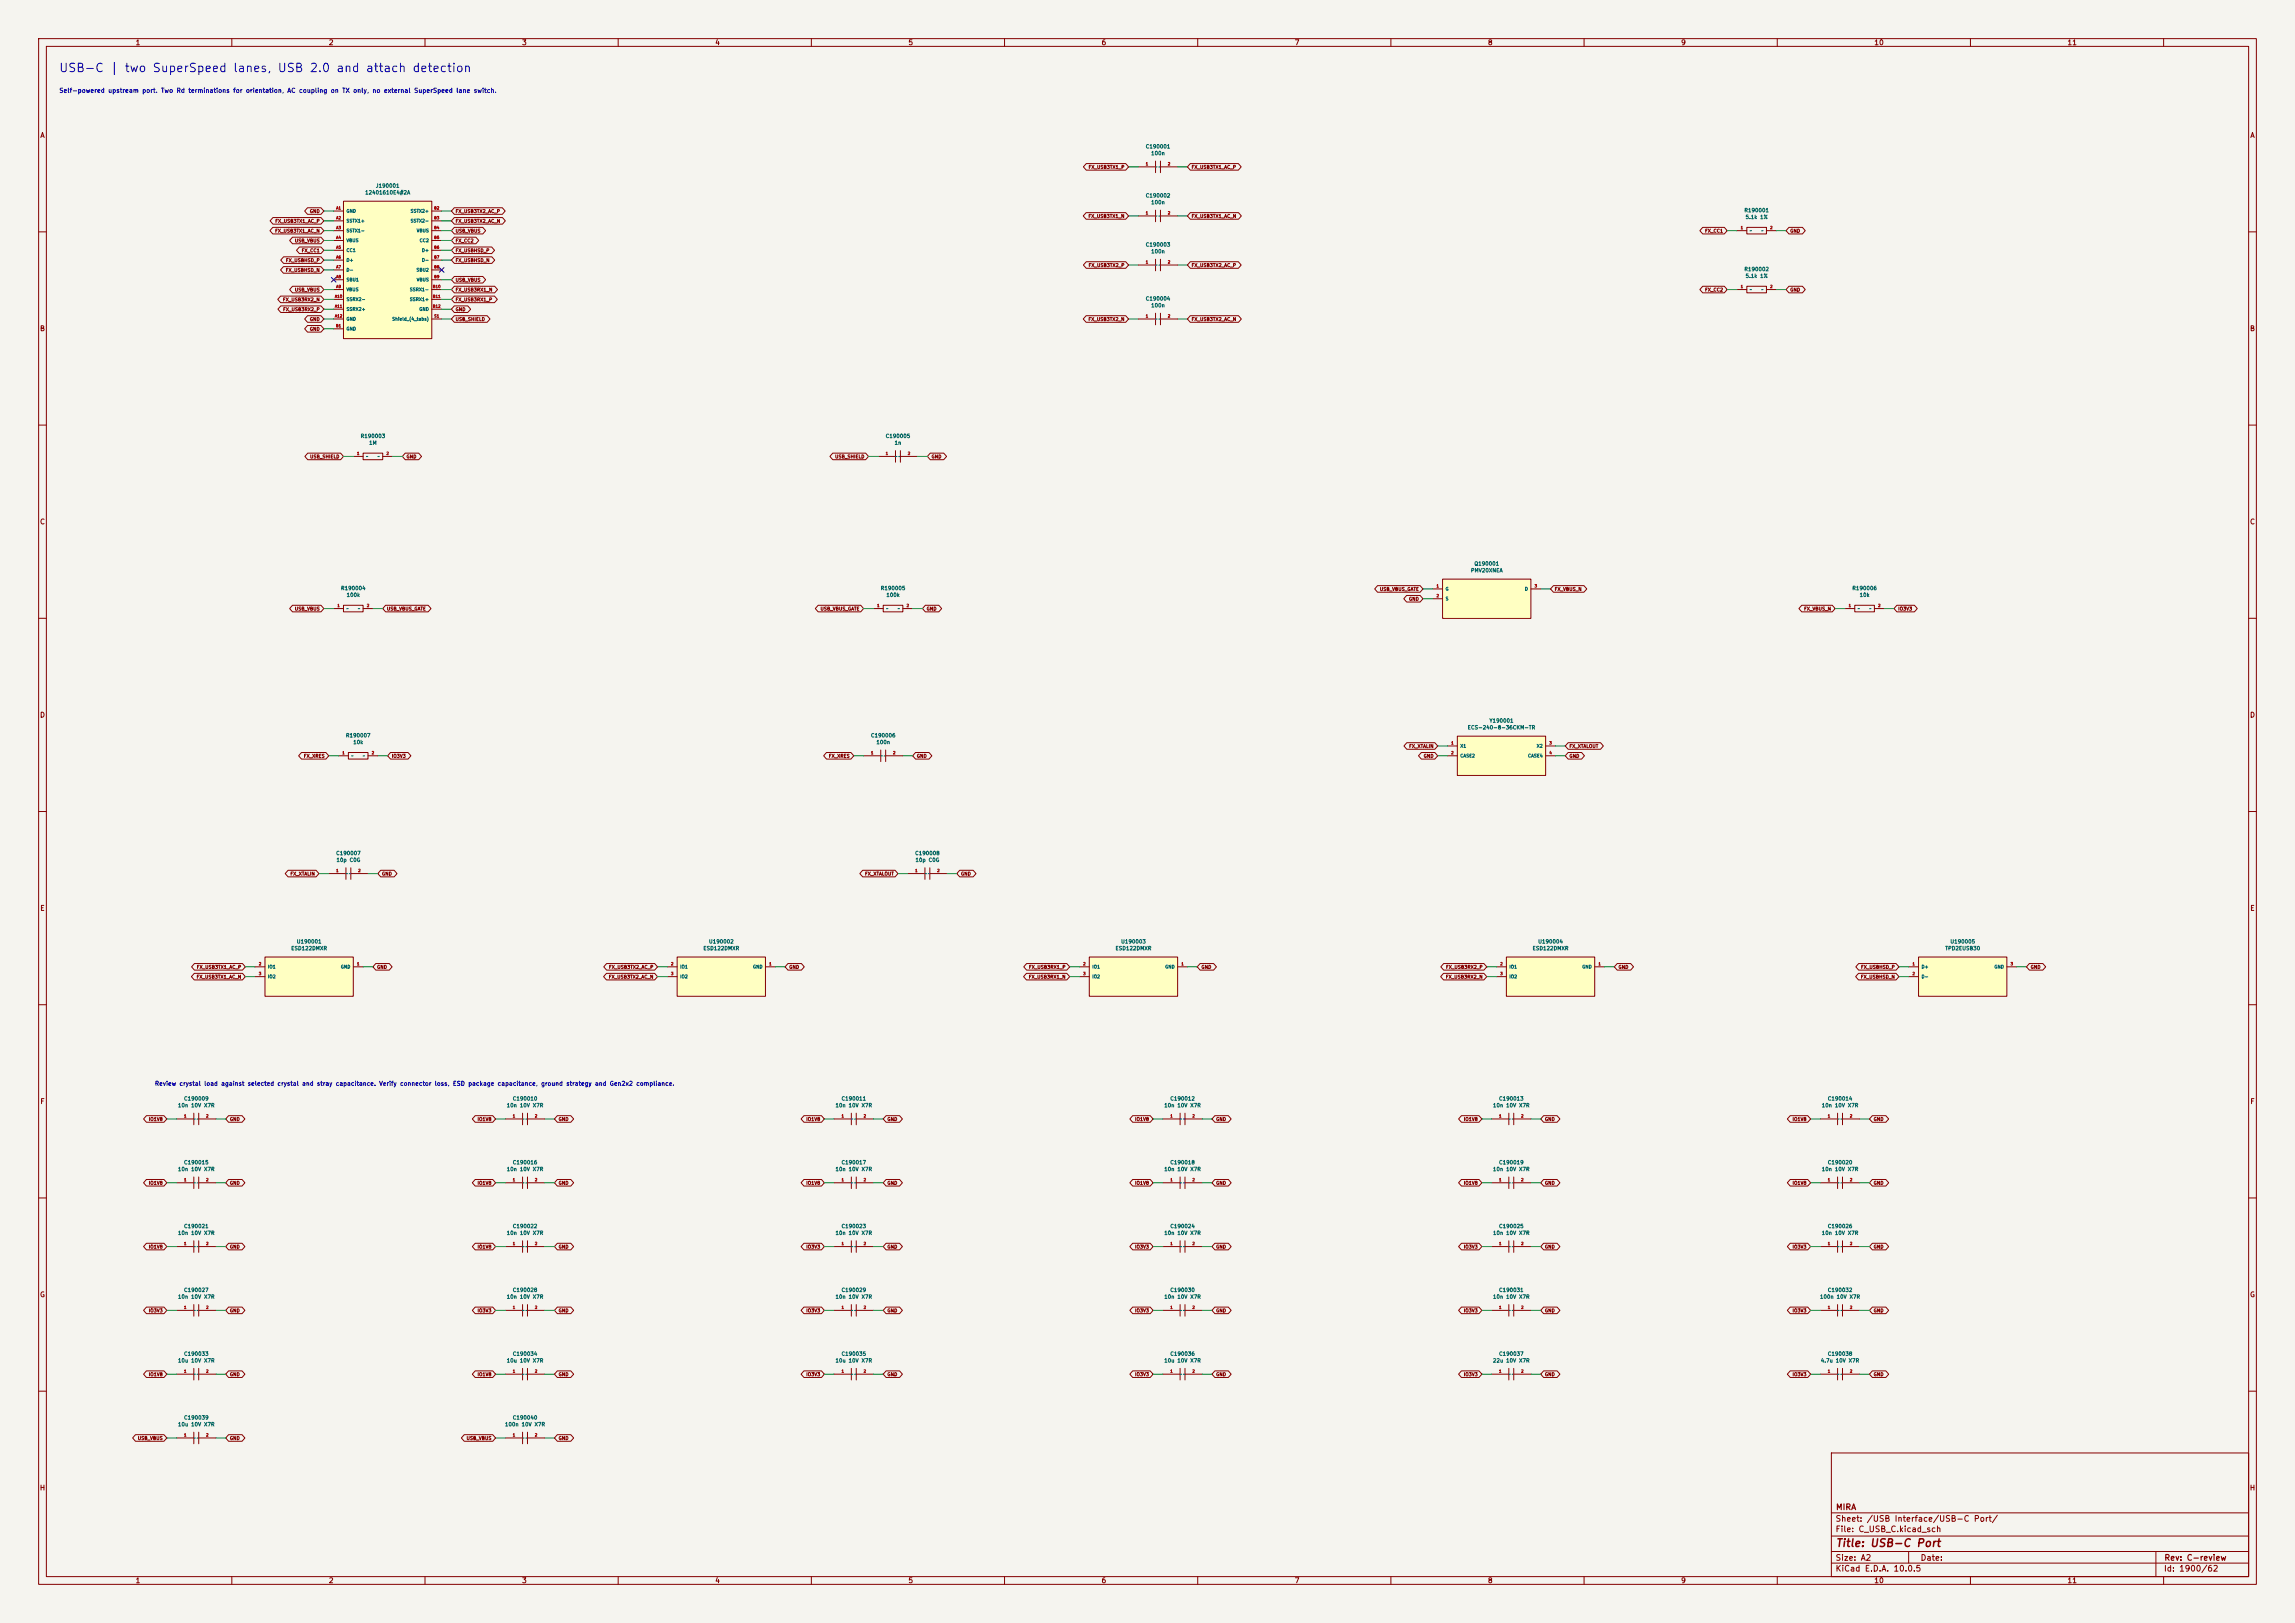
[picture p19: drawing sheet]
<svg xmlns="http://www.w3.org/2000/svg" width="594mm" height="420mm" viewBox="0 0 594 420" stroke-linecap="round" stroke-linejoin="round" font-family="sans-serif">
<defs><g id="words">
<text font-size="2.2" fill="#0000c2" x="15.1" y="19.2">USB-C | two SuperSpeed lanes, USB 2.0 and attach detection</text>
<text font-size="2" fill="#840000" x="475" y="400.8">Title: USB-C Port</text>
<g font-size="1.5" fill="#840000">
<text x="475" y="394.1">Sheet: /USB Interface/USB-C Port/</text>
<text x="475.1" y="391.1">MIRA</text>
<text x="475" y="396.8">File: C_USB_C.kicad_sch</text>
<text x="475" y="407">KiCad E.D.A. 10.0.5</text>
<text x="475" y="404.2">Size: A2</text>
<text x="497" y="404.2">Date:</text>
<text x="560" y="407">Id: 1900/62</text>
<text x="560.1" y="404.2">Rev: C-review</text>
</g>
<g font-size="1.3" fill="#840000">
<text x="35" y="12">1</text>
<text x="85" y="12">2</text>
<text x="135" y="12">3</text>
<text x="185" y="12">4</text>
<text x="235" y="12">5</text>
<text x="285" y="12">6</text>
<text x="335" y="12">7</text>
<text x="385" y="12">8</text>
<text x="435" y="12">9</text>
<text x="485" y="12">10</text>
<text x="535" y="12">11</text>
<text x="10.3" y="36">A</text>
<text x="582.3" y="36">A</text>
<text x="10.2" y="86">B</text>
<text x="582.2" y="86">B</text>
<text x="10.2" y="136">C</text>
<text x="582.2" y="136">C</text>
<text x="10.2" y="186">D</text>
<text x="582.2" y="186">D</text>
<text x="10.3" y="236">E</text>
<text x="582.3" y="236">E</text>
<text x="10.3" y="286">F</text>
<text x="582.3" y="286">F</text>
<text x="10.2" y="336">G</text>
<text x="582.2" y="336">G</text>
<text x="10.2" y="386">H</text>
<text x="582.2" y="386">H</text>
<text x="35" y="410">1</text>
<text x="85" y="410">2</text>
<text x="135" y="410">3</text>
<text x="185" y="410">4</text>
<text x="235" y="410">5</text>
<text x="285" y="410">6</text>
<text x="335" y="410">7</text>
<text x="385" y="410">8</text>
<text x="435" y="410">9</text>
<text x="485" y="410">10</text>
<text x="535" y="410">11</text>
</g>
<text font-size="1.2" fill="#0000c2" x="15.2" y="24.3">Self-powered upstream port. Two Rd terminations for orientation, AC coupling on TX only, no external SuperSpeed lane switch.</text>
<text font-size="1.1" fill="#0000c2" x="40" y="281.2">Review crystal load against selected crystal and stray capacitance. Verify connector loss, ESD package capacitance, ground strategy and Gen2x2 compliance.</text>
<g font-size="1" fill="#006464">
<text x="296.4" y="38.6">C190001</text>
<text x="297.8" y="40.4">100n</text>
<text x="94.4" y="50.5">12401610E4#2A</text>
<text x="97.2" y="48.8">J190001</text>
<text x="296.4" y="51.3">C190002</text>
<text x="297.8" y="53.1">100n</text>
<text x="451.4" y="55.1">R190001</text>
<text x="451.7" y="56.9">5.1k 1%</text>
<text x="296.4" y="64">C190003</text>
<text x="297.8" y="65.8">100n</text>
<text x="451.4" y="70.4">R190002</text>
<text x="296.4" y="78">C190004</text>
<text x="451.7" y="72.1">5.1k 1%</text>
<text x="297.8" y="79.7">100n</text>
<text x="93.2" y="113.6">R190003</text>
<text x="229.1" y="113.6">C190005</text>
<text x="95.4" y="115.3">1M</text>
<text x="231.4" y="115.3">1n</text>
<text x="380.6" y="148.3">PMV20XNEA</text>
<text x="381.5" y="146.6">Q190001</text>
<text x="88.2" y="152.9">R190004</text>
<text x="89.6" y="154.7">100k</text>
<text x="227.9" y="152.9">R190005</text>
<text x="229.3" y="154.7">100k</text>
<text x="479.3" y="152.9">R190006</text>
<text x="481.2" y="154.7">10k</text>
<text x="89.4" y="191">R190007</text>
<text x="225.3" y="191">C190006</text>
<text x="379.8" y="189">ECS-240-8-36CKM-TR</text>
<text x="385.4" y="187.2">Y190001</text>
<text x="91.3" y="192.8">10k</text>
<text x="226.7" y="192.8">100n</text>
<text x="86.9" y="221.5">C190007</text>
<text x="236.7" y="221.5">C190008</text>
<text x="87" y="223.3">10p C0G</text>
<text x="236.8" y="223.3">10p C0G</text>
<text x="76.7" y="244.4">U190001</text>
<text x="183.4" y="244.4">U190002</text>
<text x="290.1" y="244.4">U190003</text>
<text x="398" y="244.4">U190004</text>
<text x="504.7" y="244.4">U190005</text>
<text x="75.3" y="246.1">ESD122DMXR</text>
<text x="181.9" y="246.1">ESD122DMXR</text>
<text x="288.6" y="246.1">ESD122DMXR</text>
<text x="396.6" y="246.1">ESD122DMXR</text>
<text x="503.4" y="246.1">TPD2EUSB30</text>
<text x="46" y="286.8">10n 10V X7R</text>
<text x="47.5" y="285">C190009</text>
<text x="131" y="286.8">10n 10V X7R</text>
<text x="132.6" y="285">C190010</text>
<text x="216.1" y="286.8">10n 10V X7R</text>
<text x="217.7" y="285">C190011</text>
<text x="301.2" y="286.8">10n 10V X7R</text>
<text x="302.8" y="285">C190012</text>
<text x="386.3" y="286.8">10n 10V X7R</text>
<text x="387.9" y="285">C190013</text>
<text x="471.4" y="286.8">10n 10V X7R</text>
<text x="473" y="285">C190014</text>
<text x="46" y="303.3">10n 10V X7R</text>
<text x="47.5" y="301.5">C190015</text>
<text x="131" y="303.3">10n 10V X7R</text>
<text x="132.6" y="301.5">C190016</text>
<text x="216.1" y="303.3">10n 10V X7R</text>
<text x="217.7" y="301.5">C190017</text>
<text x="301.2" y="303.3">10n 10V X7R</text>
<text x="302.8" y="301.5">C190018</text>
<text x="386.3" y="303.3">10n 10V X7R</text>
<text x="387.9" y="301.5">C190019</text>
<text x="471.4" y="303.3">10n 10V X7R</text>
<text x="473" y="301.5">C190020</text>
<text x="46" y="319.8">10n 10V X7R</text>
<text x="47.5" y="318">C190021</text>
<text x="131" y="319.8">10n 10V X7R</text>
<text x="132.6" y="318">C190022</text>
<text x="216.1" y="319.8">10n 10V X7R</text>
<text x="217.7" y="318">C190023</text>
<text x="301.2" y="319.8">10n 10V X7R</text>
<text x="302.8" y="318">C190024</text>
<text x="386.3" y="319.8">10n 10V X7R</text>
<text x="387.9" y="318">C190025</text>
<text x="471.4" y="319.8">10n 10V X7R</text>
<text x="473" y="318">C190026</text>
<text x="47.5" y="334.5">C190027</text>
<text x="132.6" y="334.5">C190028</text>
<text x="217.7" y="334.5">C190029</text>
<text x="302.8" y="334.5">C190030</text>
<text x="387.9" y="334.5">C190031</text>
<text x="473" y="334.5">C190032</text>
<text x="46" y="336.3">10n 10V X7R</text>
<text x="131" y="336.3">10n 10V X7R</text>
<text x="216.1" y="336.3">10n 10V X7R</text>
<text x="301.2" y="336.3">10n 10V X7R</text>
<text x="386.3" y="336.3">10n 10V X7R</text>
<text x="471" y="336.3">100n 10V X7R</text>
<text x="46" y="352.8">10u 10V X7R</text>
<text x="47.5" y="351">C190033</text>
<text x="131" y="352.8">10u 10V X7R</text>
<text x="132.6" y="351">C190034</text>
<text x="216.1" y="352.8">10u 10V X7R</text>
<text x="217.7" y="351">C190035</text>
<text x="301.2" y="352.8">10u 10V X7R</text>
<text x="302.8" y="351">C190036</text>
<text x="386.3" y="352.8">22u 10V X7R</text>
<text x="387.9" y="351">C190037</text>
<text x="471.2" y="352.8">4.7u 10V X7R</text>
<text x="473" y="351">C190038</text>
<text x="46" y="369.3">10u 10V X7R</text>
<text x="47.5" y="367.6">C190039</text>
<text x="130.6" y="369.3">100n 10V X7R</text>
<text x="132.6" y="367.6">C190040</text>
</g>
<g font-size=".9" fill="#840000">
<text x="281.6" y="43.9">FX_USB3TX1_P</text>
<text x="308.3" y="43.9">FX_USB3TX1_AC_P</text>
<text x="71.1" y="57.9">FX_USB3TX1_AC_P</text>
<text x="80.1" y="55.3">GND</text>
<text x="117.8" y="55.3">FX_USB3TX2_AC_P</text>
<text x="117.8" y="57.9">FX_USB3TX2_AC_N</text>
<text x="281.6" y="56.6">FX_USB3TX1_N</text>
<text x="308.3" y="56.6">FX_USB3TX1_AC_N</text>
<text x="71.1" y="60.4">FX_USB3TX1_AC_N</text>
<text x="76.2" y="62.9">USB_VBUS</text>
<text x="78" y="65.5">FX_CC1</text>
<text x="117.8" y="65.5">FX_USBHSD_P</text>
<text x="117.8" y="62.9">FX_CC2</text>
<text x="117.8" y="60.4">USB_VBUS</text>
<text x="441.2" y="60.4">FX_CC1</text>
<text x="463.3" y="60.4">GND</text>
<text x="73.9" y="70.6">FX_USBHSD_N</text>
<text x="73.9" y="68">FX_USBHSD_P</text>
<text x="117.8" y="68">FX_USBHSD_N</text>
<text x="281.6" y="69.3">FX_USB3TX2_P</text>
<text x="308.3" y="69.3">FX_USB3TX2_AC_P</text>
<text x="76.2" y="75.6">USB_VBUS</text>
<text x="117.8" y="75.6">FX_USB3RX1_N</text>
<text x="117.8" y="73.1">USB_VBUS</text>
<text x="441.2" y="75.6">FX_CC2</text>
<text x="463.3" y="75.6">GND</text>
<text x="73.1" y="78.2">FX_USB3RX2_N</text>
<text x="73.2" y="80.7">FX_USB3RX2_P</text>
<text x="80.1" y="83.3">GND</text>
<text x="117.8" y="78.2">FX_USB3RX1_P</text>
<text x="117.8" y="80.7">GND</text>
<text x="117.8" y="83.3">USB_SHIELD</text>
<text x="281.6" y="83.3">FX_USB3TX2_N</text>
<text x="308.3" y="83.3">FX_USB3TX2_AC_N</text>
<text x="80.1" y="85.8">GND</text>
<text x="80.1" y="118.8">USB_SHIELD</text>
<text x="105.1" y="118.8">GND</text>
<text x="216" y="118.8">USB_SHIELD</text>
<text x="241" y="118.8">GND</text>
<text x="357" y="153.1">USB_VBUS_GATE</text>
<text x="364.6" y="155.6">GND</text>
<text x="402.3" y="153.1">FX_VBUS_N</text>
<text x="76.2" y="158.2">USB_VBUS</text>
<text x="100" y="158.2">USB_VBUS_GATE</text>
<text x="212.3" y="158.2">USB_VBUS_GATE</text>
<text x="239.7" y="158.2">GND</text>
<text x="466.8" y="158.2">FX_VBUS_N</text>
<text x="491.2" y="158.2">IO3V3</text>
<text x="78.5" y="196.3">FX_XRES</text>
<text x="101.3" y="196.3">IO3V3</text>
<text x="214.4" y="196.3">FX_XRES</text>
<text x="237.2" y="196.3">GND</text>
<text x="364.6" y="193.7">FX_XTALIN</text>
<text x="368.4" y="196.3">GND</text>
<text x="406.1" y="196.3">GND</text>
<text x="406.1" y="193.7">FX_XTALOUT</text>
<text x="75.1" y="226.8">FX_XTALIN</text>
<text x="98.8" y="226.8">GND</text>
<text x="223.8" y="226.8">FX_XTALOUT</text>
<text x="248.6" y="226.8">GND</text>
<text x="50.8" y="250.9">FX_USB3TX1_AC_P</text>
<text x="97.5" y="250.9">GND</text>
<text x="157.5" y="250.9">FX_USB3TX2_AC_P</text>
<text x="204.2" y="250.9">GND</text>
<text x="266.2" y="250.9">FX_USB3RX1_P</text>
<text x="310.9" y="250.9">GND</text>
<text x="374.2" y="250.9">FX_USB3RX2_P</text>
<text x="418.8" y="250.9">GND</text>
<text x="481.6" y="250.9">FX_USBHSD_P</text>
<text x="525.5" y="250.9">GND</text>
<text x="50.8" y="253.4">FX_USB3TX1_AC_N</text>
<text x="157.5" y="253.4">FX_USB3TX2_AC_N</text>
<text x="266.2" y="253.4">FX_USB3RX1_N</text>
<text x="374.1" y="253.4">FX_USB3RX2_N</text>
<text x="481.5" y="253.4">FX_USBHSD_N</text>
<text x="38.4" y="290.3">IO1V8</text>
<text x="59.4" y="290.3">GND</text>
<text x="123.5" y="290.3">IO1V8</text>
<text x="144.5" y="290.3">GND</text>
<text x="208.6" y="290.3">IO1V8</text>
<text x="229.6" y="290.3">GND</text>
<text x="293.7" y="290.3">IO1V8</text>
<text x="314.7" y="290.3">GND</text>
<text x="378.8" y="290.3">IO1V8</text>
<text x="399.8" y="290.3">GND</text>
<text x="463.8" y="290.3">IO1V8</text>
<text x="484.8" y="290.3">GND</text>
<text x="38.4" y="306.8">IO1V8</text>
<text x="59.4" y="306.8">GND</text>
<text x="123.5" y="306.8">IO1V8</text>
<text x="144.5" y="306.8">GND</text>
<text x="208.6" y="306.8">IO1V8</text>
<text x="229.6" y="306.8">GND</text>
<text x="293.7" y="306.8">IO1V8</text>
<text x="314.7" y="306.8">GND</text>
<text x="378.8" y="306.8">IO1V8</text>
<text x="399.8" y="306.8">GND</text>
<text x="463.8" y="306.8">IO1V8</text>
<text x="484.8" y="306.8">GND</text>
<text x="38.4" y="323.3">IO1V8</text>
<text x="59.4" y="323.3">GND</text>
<text x="123.5" y="323.3">IO1V8</text>
<text x="144.5" y="323.3">GND</text>
<text x="208.6" y="323.3">IO3V3</text>
<text x="229.6" y="323.3">GND</text>
<text x="293.7" y="323.3">IO3V3</text>
<text x="314.7" y="323.3">GND</text>
<text x="378.8" y="323.3">IO3V3</text>
<text x="399.8" y="323.3">GND</text>
<text x="463.8" y="323.3">IO3V3</text>
<text x="484.8" y="323.3">GND</text>
<text x="38.4" y="339.8">IO3V3</text>
<text x="59.4" y="339.8">GND</text>
<text x="123.5" y="339.8">IO3V3</text>
<text x="144.5" y="339.8">GND</text>
<text x="208.6" y="339.8">IO3V3</text>
<text x="229.6" y="339.8">GND</text>
<text x="293.7" y="339.8">IO3V3</text>
<text x="314.7" y="339.8">GND</text>
<text x="378.8" y="339.8">IO3V3</text>
<text x="399.8" y="339.8">GND</text>
<text x="463.8" y="339.8">IO3V3</text>
<text x="484.8" y="339.8">GND</text>
<text x="38.4" y="356.3">IO1V8</text>
<text x="59.4" y="356.3">GND</text>
<text x="123.5" y="356.3">IO1V8</text>
<text x="144.5" y="356.3">GND</text>
<text x="208.6" y="356.3">IO3V3</text>
<text x="229.6" y="356.3">GND</text>
<text x="293.7" y="356.3">IO3V3</text>
<text x="314.7" y="356.3">GND</text>
<text x="378.8" y="356.3">IO3V3</text>
<text x="399.8" y="356.3">GND</text>
<text x="463.8" y="356.3">IO3V3</text>
<text x="484.8" y="356.3">GND</text>
<text x="35.6" y="372.8">USB_VBUS</text>
<text x="59.4" y="372.8">GND</text>
<text x="120.7" y="372.8">USB_VBUS</text>
<text x="144.5" y="372.8">GND</text>
</g>
<g font-size=".8" fill="#006464">
<text x="298.9" y="43.8">~~</text>
<text x="89.6" y="55.2">GND</text>
<text x="89.6" y="57.8">SSTX1+</text>
<text x="106.2" y="55.2">SSTX2+</text>
<text x="106.2" y="57.8">SSTX2-</text>
<text x="298.9" y="56.5">~~</text>
<text x="89.6" y="60.3">SSTX1-</text>
<text x="89.6" y="62.8">VBUS</text>
<text x="89.6" y="65.4">CC1</text>
<text x="107.8" y="60.3">VBUS</text>
<text x="108.5" y="62.8">CC2</text>
<text x="109.1" y="65.4">D+</text>
<text x="452.8" y="60.3">~</text>
<text x="455.8" y="60.3">~</text>
<text x="89.6" y="67.9">D+</text>
<text x="89.6" y="70.5">D-</text>
<text x="107.7" y="70.5">SBU2</text>
<text x="109.1" y="67.9">D-</text>
<text x="298.9" y="69.2">~~</text>
<text x="89.6" y="73">SBU1</text>
<text x="89.6" y="75.5">VBUS</text>
<text x="106" y="75.5">SSRX1-</text>
<text x="107.8" y="73">VBUS</text>
<text x="452.8" y="75.5">~</text>
<text x="455.8" y="75.5">~</text>
<text x="89.6" y="78.1">SSRX2-</text>
<text x="89.6" y="80.6">SSRX2+</text>
<text x="89.6" y="83.2">GND</text>
<text x="101.4" y="83.2">Shield_(4_tabs)</text>
<text x="106" y="78.1">SSRX1+</text>
<text x="108.4" y="80.6">GND</text>
<text x="298.9" y="83.2">~~</text>
<text x="89.6" y="85.7">GND</text>
<text x="94.6" y="118.7">~</text>
<text x="97.6" y="118.7">~</text>
<text x="231.6" y="118.7">~~</text>
<text x="374" y="153">G</text>
<text x="374" y="155.6">S</text>
<text x="394.6" y="153">D</text>
<text x="89.6" y="158.1">~</text>
<text x="92.6" y="158.1">~</text>
<text x="229.3" y="158.1">~</text>
<text x="232.3" y="158.1">~</text>
<text x="480.7" y="158.1">~</text>
<text x="483.7" y="158.1">~</text>
<text x="90.8" y="196.2">~</text>
<text x="93.8" y="196.2">~</text>
<text x="227.8" y="196.2">~~</text>
<text x="377.9" y="193.7">X1</text>
<text x="377.9" y="196.2">CASE2</text>
<text x="395.4" y="196.2">CASE4</text>
<text x="397.7" y="193.7">X2</text>
<text x="89.4" y="226.7">~~</text>
<text x="239.2" y="226.7">~~</text>
<text x="69.2" y="250.8">IO1</text>
<text x="88.1" y="250.8">GND</text>
<text x="175.9" y="250.8">IO1</text>
<text x="194.8" y="250.8">GND</text>
<text x="282.6" y="250.8">IO1</text>
<text x="301.5" y="250.8">GND</text>
<text x="390.6" y="250.8">IO1</text>
<text x="409.4" y="250.8">GND</text>
<text x="497.2" y="250.8">D+</text>
<text x="516.1" y="250.8">GND</text>
<text x="69.2" y="253.3">IO2</text>
<text x="175.9" y="253.3">IO2</text>
<text x="282.6" y="253.3">IO2</text>
<text x="390.6" y="253.3">IO2</text>
<text x="497.2" y="253.3">D-</text>
<text x="50" y="290.2">~~</text>
<text x="135.1" y="290.2">~~</text>
<text x="220.2" y="290.2">~~</text>
<text x="305.3" y="290.2">~~</text>
<text x="390.4" y="290.2">~~</text>
<text x="475.5" y="290.2">~~</text>
<text x="50" y="306.7">~~</text>
<text x="135.1" y="306.7">~~</text>
<text x="220.2" y="306.7">~~</text>
<text x="305.3" y="306.7">~~</text>
<text x="390.4" y="306.7">~~</text>
<text x="475.5" y="306.7">~~</text>
<text x="50" y="323.2">~~</text>
<text x="135.1" y="323.2">~~</text>
<text x="220.2" y="323.2">~~</text>
<text x="305.3" y="323.2">~~</text>
<text x="390.4" y="323.2">~~</text>
<text x="475.5" y="323.2">~~</text>
<text x="50" y="339.7">~~</text>
<text x="135.1" y="339.7">~~</text>
<text x="220.2" y="339.7">~~</text>
<text x="305.3" y="339.7">~~</text>
<text x="390.4" y="339.7">~~</text>
<text x="475.5" y="339.7">~~</text>
<text x="50" y="356.2">~~</text>
<text x="135.1" y="356.2">~~</text>
<text x="220.2" y="356.2">~~</text>
<text x="305.3" y="356.2">~~</text>
<text x="390.4" y="356.2">~~</text>
<text x="475.5" y="356.2">~~</text>
<text x="50" y="372.7">~~</text>
<text x="135.1" y="372.7">~~</text>
</g>
<g font-size=".7" fill="#a90000">
<text x="296.5" y="42.9">1</text>
<text x="302.2" y="42.9">2</text>
<text x="86.9" y="54.4">A1</text>
<text x="86.9" y="56.9">A2</text>
<text x="86.9" y="59.5">A3</text>
<text x="112.3" y="54.4">B2</text>
<text x="112.3" y="56.9">B3</text>
<text x="112.3" y="59.5">B4</text>
<text x="296.5" y="55.6">1</text>
<text x="302.2" y="55.6">2</text>
<text x="450.4" y="59.5">1</text>
<text x="458.1" y="59.5">2</text>
<text x="86.9" y="62">A4</text>
<text x="86.9" y="64.5">A5</text>
<text x="112.3" y="62">B5</text>
<text x="112.3" y="64.5">B6</text>
<text x="86.9" y="67.1">A6</text>
<text x="86.9" y="69.6">A7</text>
<text x="112.3" y="67.1">B7</text>
<text x="112.3" y="69.6">B8</text>
<text x="296.5" y="68.3">1</text>
<text x="302.2" y="68.3">2</text>
<text x="86.6" y="77.2">A10</text>
<text x="86.9" y="72.2">A8</text>
<text x="86.9" y="74.7">A9</text>
<text x="111.9" y="74.7">B10</text>
<text x="111.9" y="77.2">B11</text>
<text x="112.3" y="72.2">B9</text>
<text x="450.4" y="74.7">1</text>
<text x="458.1" y="74.7">2</text>
<text x="86.6" y="79.8">A11</text>
<text x="86.6" y="82.3">A12</text>
<text x="111.9" y="79.8">B12</text>
<text x="112.3" y="82.3">S1</text>
<text x="296.5" y="82.3">1</text>
<text x="302.2" y="82.3">2</text>
<text x="86.9" y="84.9">B1</text>
<text x="92.3" y="117.9">1</text>
<text x="99.9" y="117.9">2</text>
<text x="229.1" y="117.9">1</text>
<text x="234.9" y="117.9">2</text>
<text x="371.7" y="152.2">1</text>
<text x="371.7" y="154.7">2</text>
<text x="397.1" y="152.2">3</text>
<text x="87.2" y="157.2">1</text>
<text x="94.8" y="157.2">2</text>
<text x="226.9" y="157.2">1</text>
<text x="234.5" y="157.2">2</text>
<text x="478.4" y="157.2">1</text>
<text x="486" y="157.2">2</text>
<text x="88.5" y="195.3">1</text>
<text x="96.1" y="195.3">2</text>
<text x="225.3" y="195.3">1</text>
<text x="231.1" y="195.3">2</text>
<text x="375.5" y="192.8">1</text>
<text x="375.5" y="195.3">2</text>
<text x="400.9" y="192.8">3</text>
<text x="400.9" y="195.3">4</text>
<text x="86.9" y="225.8">1</text>
<text x="92.6" y="225.8">2</text>
<text x="236.8" y="225.8">1</text>
<text x="242.5" y="225.8">2</text>
<text x="66.9" y="250">2</text>
<text x="92.3" y="250">1</text>
<text x="173.6" y="250">2</text>
<text x="199" y="250">1</text>
<text x="280.3" y="250">2</text>
<text x="305.7" y="250">1</text>
<text x="388.2" y="250">2</text>
<text x="413.6" y="250">1</text>
<text x="494.9" y="250">1</text>
<text x="520.3" y="250">3</text>
<text x="66.9" y="252.5">3</text>
<text x="173.6" y="252.5">3</text>
<text x="280.3" y="252.5">3</text>
<text x="388.2" y="252.5">3</text>
<text x="494.9" y="252.5">2</text>
<text x="47.5" y="289.3">1</text>
<text x="53.3" y="289.3">2</text>
<text x="132.6" y="289.3">1</text>
<text x="138.3" y="289.3">2</text>
<text x="217.7" y="289.3">1</text>
<text x="223.4" y="289.3">2</text>
<text x="302.8" y="289.3">1</text>
<text x="308.5" y="289.3">2</text>
<text x="387.9" y="289.3">1</text>
<text x="393.6" y="289.3">2</text>
<text x="473" y="289.3">1</text>
<text x="478.7" y="289.3">2</text>
<text x="47.5" y="305.8">1</text>
<text x="53.3" y="305.8">2</text>
<text x="132.6" y="305.8">1</text>
<text x="138.3" y="305.8">2</text>
<text x="217.7" y="305.8">1</text>
<text x="223.4" y="305.8">2</text>
<text x="302.8" y="305.8">1</text>
<text x="308.5" y="305.8">2</text>
<text x="387.9" y="305.8">1</text>
<text x="393.6" y="305.8">2</text>
<text x="473" y="305.8">1</text>
<text x="478.7" y="305.8">2</text>
<text x="47.5" y="322.3">1</text>
<text x="53.3" y="322.3">2</text>
<text x="132.6" y="322.3">1</text>
<text x="138.3" y="322.3">2</text>
<text x="217.7" y="322.3">1</text>
<text x="223.4" y="322.3">2</text>
<text x="302.8" y="322.3">1</text>
<text x="308.5" y="322.3">2</text>
<text x="387.9" y="322.3">1</text>
<text x="393.6" y="322.3">2</text>
<text x="473" y="322.3">1</text>
<text x="478.7" y="322.3">2</text>
<text x="47.5" y="338.9">1</text>
<text x="53.3" y="338.9">2</text>
<text x="132.6" y="338.9">1</text>
<text x="138.3" y="338.9">2</text>
<text x="217.7" y="338.9">1</text>
<text x="223.4" y="338.9">2</text>
<text x="302.8" y="338.9">1</text>
<text x="308.5" y="338.9">2</text>
<text x="387.9" y="338.9">1</text>
<text x="393.6" y="338.9">2</text>
<text x="473" y="338.9">1</text>
<text x="478.7" y="338.9">2</text>
<text x="47.5" y="355.4">1</text>
<text x="53.3" y="355.4">2</text>
<text x="132.6" y="355.4">1</text>
<text x="138.3" y="355.4">2</text>
<text x="217.7" y="355.4">1</text>
<text x="223.4" y="355.4">2</text>
<text x="302.8" y="355.4">1</text>
<text x="308.5" y="355.4">2</text>
<text x="387.9" y="355.4">1</text>
<text x="393.6" y="355.4">2</text>
<text x="473" y="355.4">1</text>
<text x="478.7" y="355.4">2</text>
<text x="47.5" y="371.9">1</text>
<text x="53.3" y="371.9">2</text>
<text x="132.6" y="371.9">1</text>
<text x="138.3" y="371.9">2</text>
</g>
</g></defs>
<path d="M0 0h594v420h-594z" fill="#f5f4ef" stroke="#f5f4ef" stroke-width=".26"/>
<g fill="none" stroke="#840000" stroke-width=".26">
<path d="M10 10h574v400h-574zM12 12h570v396h-570zM60 10v2M110 10v2M160 10v2M210 10v2M260 10v2M310 10v2M360 10v2M410 10v2M460 10v2M510 10v2"/>
<path d="M560 10v2M10 60h2M582 60h2M10 110h2M227.3 118.1h4.5M231.8 116.6v3M233 116.6v3M233 118.1h4.5M582 110h2M10 160h2M582 160h2M87.6 195.6h2.6"/>
<path d="M90.2 194.7h5v1.7h-5zM95.2 195.6h2.6M223.5 195.6h4.5M228 194.1v3M229.2 195.6h4.5M229.2 194.1v3M10 210h2M582 210h2M10 260h2M582 260h2M10 310h2M582 310h2"/>
<path d="M301 322.6h4.4M305.4 321.1v3M306.7 321.1v3M306.7 322.6h4.4M215.9 355.6h4.4M220.3 354.1v3M221.6 354.1v3M221.6 355.6h4.5M10 360h2M130.8 372.1h4.5M135.3 370.6v3M136.5 370.6v3"/>
<path d="M136.5 372.1h4.5M474 376h108v32h-108zM582 360h2M474 397.5h108M474 391.5h108M60 408v2M110 408v2M160 408v2M210 408v2M260 408v2M310 408v2M360 408v2"/>
<path d="M410 408v2M460 408v2M474 404.5h108M474 401.5h108M494 401.5v3M510 408v2M558 401.5v6.5M560 408v2"/>
</g>
<path d="M496.6 247.7h22.8v10.1h-22.8z" fill="#ffffc2"/>
<g fill="none" stroke="#840000" stroke-width=".26">
<path d="M294.6 82.6h4.5M299.1 81.1v3M300.4 81.1v3M300.4 82.6h4.4M91.4 118.1h2.6M94 117.3h5.1v1.7h-5.1zM99.1 118.1h2.5M86.4 157.5h2.5M88.9 156.6h5.1v1.7h-5.1zM94 157.5h2.5M226.1 157.5h2.5M228.6 156.6h5.1v1.7h-5.1z"/>
<path d="M233.7 157.5h2.5M234.9 226.1h4.5M239.4 224.6v3M240.7 224.6v3M240.7 226.1h4.4M494 250.2h2.6M494 252.7h2.6M496.6 247.7h22.8v10.1h-22.8zM519.4 250.2h2.6M215.9 289.6h4.4M220.3 288.1v3M221.6 288.1v3"/>
<path d="M221.6 289.6h4.5M301 289.6h4.4M305.4 288.1v3M306.7 289.6h4.4M306.7 288.1v3M471.2 289.6h4.4M475.6 288.1v3M476.9 289.6h4.4M476.9 288.1v3M215.9 306.1h4.4M220.3 304.6v3M221.6 304.6v3"/>
<path d="M221.6 306.1h4.5M301 306.1h4.4M305.4 304.6v3M306.7 304.6v3M306.7 306.1h4.4M215.9 322.6h4.4M215.9 339.1h4.4M220.3 321.1v3M220.3 337.6v3M221.6 321.1v3M221.6 337.6v3M221.6 322.6h4.5"/>
<path d="M221.6 339.1h4.5M130.8 355.6h4.5M135.3 354.1v3M136.5 354.1v3M136.5 355.6h4.5M471.2 355.6h4.4M475.6 354.1v3M476.9 355.6h4.4M476.9 354.1v3"/>
</g>
<path d="M377.2 190.5h22.8v10.2h-22.8z" fill="#ffffc2"/>
<g fill="none" stroke="#840000" stroke-width=".26">
<path d="M374.6 193h2.6M374.6 195.6h2.6M377.2 190.5h22.8v10.2h-22.8zM400 193h2.6M400 195.6h2.6M45.7 306.1h4.5M50.2 304.6v3M51.4 304.6v3M51.4 306.1h4.5M45.7 322.6h4.5M45.7 339.1h4.5M50.2 321.1v3"/>
<path d="M50.2 337.6v3M51.4 321.1v3M51.4 337.6v3M51.4 322.6h4.5M51.4 339.1h4.5"/>
</g>
<path d="M281.9 247.7h22.9v10.1h-22.9z" fill="#ffffc2"/>
<path d="M279.4 250.2h2.5M279.4 252.7h2.5M281.9 247.7h22.9v10.1h-22.9zM304.8 250.2h2.5" fill="none" stroke="#840000" stroke-width=".26"/>
<path d="M68.6 247.7h22.8v10.1h-22.8z" fill="#ffffc2"/>
<g fill="none" stroke="#840000" stroke-width=".26">
<path d="M85.1 226.1h4.4M89.5 224.6v3M90.8 224.6v3M90.8 226.1h4.4M66 250.2h2.6M66 252.7h2.6M68.6 247.7h22.8v10.1h-22.8zM91.4 250.2h2.6M45.7 289.6h4.5M50.2 288.1v3M51.4 288.1v3M51.4 289.6h4.5"/>
<path d="M130.8 289.6h4.5M135.3 288.1v3M136.5 288.1v3M136.5 289.6h4.5M130.8 306.1h4.5M135.3 304.6v3M136.5 304.6v3M136.5 306.1h4.5M130.8 339.1h4.5M130.8 322.6h4.5M135.3 321.1v3M135.3 337.6v3"/>
<path d="M136.5 339.1h4.5M136.5 321.1v3M136.5 337.6v3M136.5 322.6h4.5M301 339.1h4.4M305.4 337.6v3M306.7 337.6v3M306.7 339.1h4.4M386.1 339.1h4.4M390.5 337.6v3M391.8 337.6v3M391.8 339.1h4.4"/>
<path d="M45.7 355.6h4.5M50.2 354.1v3M51.4 355.6h4.5M51.4 354.1v3M301 355.6h4.4M305.4 354.1v3M306.7 354.1v3M306.7 355.6h4.4M45.7 372.1h4.5M50.2 370.6v3M51.4 370.6v3M51.4 372.1h4.5"/>
</g>
<path d="M389.9 247.7h22.8v10.1h-22.8z" fill="#ffffc2"/>
<path d="M387.3 250.2h2.6M387.3 252.7h2.6M389.9 247.7h22.8v10.1h-22.8zM412.7 250.2h2.6" fill="none" stroke="#840000" stroke-width=".26"/>
<path d="M175.3 247.7h22.8v10.1h-22.8z" fill="#ffffc2"/>
<g fill="none" stroke="#840000" stroke-width=".26">
<path d="M294.6 55.9h4.5M294.6 43.2h4.5M299.1 41.7v3M299.1 54.4v3M300.4 41.7v3M300.4 54.4v3M300.4 55.9h4.4M300.4 43.2h4.4M449.6 59.7h2.5M452.1 58.8h5.1v1.7h-5.1zM457.2 59.7h2.5M294.6 68.6h4.5"/>
<path d="M299.1 67.1v3M300.4 67.1v3M300.4 68.6h4.4M477.5 157.5h2.6M480.1 156.6h5v1.7h-5zM485.1 157.5h2.6M172.7 250.2h2.6M172.7 252.7h2.6M175.3 247.7h22.8v10.1h-22.8zM198.1 250.2h2.6M386.1 289.6h4.4M390.5 288.1v3"/>
<path d="M391.8 288.1v3M391.8 289.6h4.4M386.1 306.1h4.4M390.5 304.6v3M391.8 304.6v3M391.8 306.1h4.4M471.2 339.1h4.4M471.2 322.6h4.4M475.6 321.1v3M475.6 337.6v3M476.9 321.1v3M476.9 337.6v3"/>
<path d="M476.9 339.1h4.4M476.9 322.6h4.4"/>
</g>
<path d="M88.9 52.1h22.9v35.5h-22.9z" fill="#ffffc2"/>
<g fill="none" stroke="#840000" stroke-width=".26">
<path d="M86.4 54.6h2.5M86.4 57.2h2.5M86.4 59.7h2.5M88.9 52.1h22.9v35.5h-22.9zM111.8 54.6h2.5M111.8 57.2h2.5M111.8 59.7h2.5M86.4 62.2h2.5M86.4 64.8h2.5M86.4 67.3h2.5M86.4 69.9h2.5M86.4 72.4h2.5"/>
<path d="M86.4 74.9h2.5M86.4 77.5h2.5M111.8 62.2h2.5M111.8 64.8h2.5M111.8 67.3h2.5M111.8 69.9h2.5M111.8 72.4h2.5M111.8 74.9h2.5M111.8 77.5h2.5M449.6 74.9h2.5M452.1 74.1h5.1v1.7h-5.1zM457.2 74.9h2.5"/>
<path d="M86.4 80h2.5M86.4 82.6h2.5M86.4 85.1h2.5M111.8 80h2.5M111.8 82.6h2.5M471.2 306.1h4.4M475.6 304.6v3M476.9 304.6v3M476.9 306.1h4.4M386.1 355.6h4.4M390.5 354.1v3M391.8 354.1v3"/>
<path d="M391.8 355.6h4.4"/>
</g>
<path d="M373.4 149.9h22.8v10.1h-22.8z" fill="#ffffc2"/>
<g fill="none" stroke="#840000" stroke-width=".26">
<path d="M70.6 58.8h12.5l.7 .9-.7 .8h-12.5l-.7-.8zM70.6 56.3h12.5l.7 .9-.7 .8h-12.5l-.7-.8zM79.6 53.8h3.5l.7 .8-.7 .9h-3.5l-.8-.9zM117.6 58.8h7.4l.7 .9-.7 .8h-7.4l-.8-.8zM117.6 53.8h12.4l.8 .8-.8 .9h-12.4l-.8-.9zM117.6 56.3h12.5l.7 .9-.7 .8h-12.5l-.8-.8zM281.1 55h10.3l.7 .9-.7 .8h-10.3l-.7-.8zM281.2 42.3h10.2l.7 .9-.7 .8h-10.2l-.8-.8zM308.1 55h12.5l.7 .9-.7 .8h-12.5l-.8-.8zM308.1 42.3h12.4l.8 .9-.8 .8h-12.4l-.8-.8zM440.7 58.8h5.6l.7 .9-.7 .8h-5.6l-.7-.8zM463 58.8h3.5l.8 .9-.8 .8h-3.5l-.7-.8z"/>
<path d="M72.6 76.6h10.5l.7 .9-.7 .8h-10.5l-.7-.8zM72.7 79.2h10.4l.7 .8-.7 .9h-10.4l-.8-.9zM73.4 69h9.7l.7 .9-.7 .8h-9.7l-.8-.8zM73.4 66.5h9.7l.7 .8-.7 .9h-9.7l-.7-.9zM75.7 74.1h7.4l.7 .8-.7 .9h-7.4l-.7-.9zM75.7 61.4h7.4l.7 .8-.7 .9h-7.4l-.7-.9zM77.5 63.9h5.6l.7 .9-.7 .8h-5.6l-.8-.8zM117.6 74.1h10.4l.8 .8-.8 .9h-10.4l-.8-.9zM117.6 76.6h10.4l.7 .9-.7 .8h-10.4l-.8-.8zM117.6 79.2h3.5l.7 .8-.7 .9h-3.5l-.8-.9zM117.6 71.5h7.4l.7 .9-.7 .8h-7.4l-.8-.8zM117.6 66.5h9.7l.7 .8-.7 .9h-9.7l-.8-.9z"/>
<path d="M117.6 63.9h9.7l.7 .9-.7 .8h-9.7l-.8-.8zM117.6 61.4h5.6l.7 .8-.7 .9h-5.6l-.8-.9zM281.2 67.7h10.2l.7 .9-.7 .8h-10.2l-.8-.8zM308.1 67.7h12.4l.8 .9-.8 .8h-12.4l-.8-.8zM440.7 74.1h5.6l.7 .8-.7 .9h-5.6l-.7-.9zM463 74.1h3.5l.8 .8-.8 .9h-3.5l-.7-.9zM79.6 81.7h3.5l.7 .9-.7 .8h-3.5l-.8-.8zM79.6 84.2h3.5l.7 .9-.7 .8h-3.5l-.8-.8zM117.6 81.7h8.5l.7 .9-.7 .8h-8.5l-.8-.8zM281.1 81.7h10.3l.7 .9-.7 .8h-10.3l-.7-.8zM308.1 81.7h12.5l.7 .9-.7 .8h-12.5l-.8-.8zM79.7 117.3h8.5l.7 .8-.7 .9h-8.5l-.8-.9z"/>
<path d="M104.9 117.3h3.5l.7 .8-.7 .9h-3.5l-.8-.9zM215.5 117.3h8.5l.8 .8-.8 .9h-8.5l-.7-.9zM240.8 117.3h3.5l.7 .8-.7 .9h-3.5l-.8-.9zM75.7 156.6h7.4l.7 .9-.7 .8h-7.4l-.7-.8zM99.8 156.6h11l.8 .9-.8 .8h-11l-.7-.8zM211.8 156.6h11l.7 .9-.7 .8h-11l-.8-.8zM239.5 156.6h3.5l.7 .9-.7 .8h-3.5l-.7-.8zM356.5 151.5h11.1l.7 .9-.7 .9h-11.1l-.7-.9zM364.1 154.1h3.5l.7 .8-.7 .9h-3.5l-.8-.9zM370.8 152.4h2.6M370.8 154.9h2.6M373.4 149.9h22.8v10.1h-22.8z"/>
<path d="M396.2 152.4h2.6M402.1 151.5h7.9l.7 .9-.7 .9h-7.9l-.8-.9zM466.3 156.6h7.9l.8 .9-.8 .8h-7.9l-.7-.8zM491 156.6h4.5l.7 .9-.7 .8h-4.5l-.8-.8zM78 194.7h6.3l.8 .9-.8 .8h-6.3l-.7-.8zM101.1 194.7h4.5l.8 .9-.8 .8h-4.5l-.8-.8zM213.9 194.7h6.3l.8 .9-.8 .8h-6.3l-.7-.8zM237 194.7h3.4l.8 .9-.8 .8h-3.4l-.8-.8zM364.1 192.2h7.3l.7 .8-.7 .9h-7.3l-.7-.9zM367.9 194.7h3.5l.7 .9-.7 .8h-3.5l-.8-.8zM405.9 194.7h3.5l.7 .9-.7 .8h-3.5l-.8-.8zM405.9 192.2h8.4l.7 .8-.7 .9h-8.4l-.8-.9z"/>
<path d="M74.6 225.2h7.2l.7 .9-.7 .8h-7.2l-.8-.8zM98.5 225.2h3.5l.8 .9-.8 .8h-3.5l-.7-.8zM223.3 225.2h8.4l.7 .9-.7 .8h-8.4l-.8-.8zM248.4 225.2h3.5l.7 .9-.7 .8h-3.5l-.8-.8zM50.3 251.9h12.5l.7 .8-.7 .9h-12.5l-.8-.9zM50.3 249.3h12.5l.7 .9-.7 .8h-12.5l-.7-.8zM97.3 249.3h3.4l.8 .9-.8 .8h-3.4l-.8-.8zM157 251.9h12.4l.8 .8-.8 .9h-12.4l-.8-.9zM157 249.3h12.4l.8 .9-.8 .8h-12.4l-.7-.8zM203.9 249.3h3.5l.8 .9-.8 .8h-3.5l-.7-.8zM265.7 251.9h10.4l.8 .8-.8 .9h-10.4l-.8-.9zM265.7 249.3h10.4l.8 .9-.8 .8h-10.4l-.7-.8z"/>
<path d="M310.6 249.3h3.5l.8 .9-.8 .8h-3.5l-.7-.8zM373.6 251.9h10.5l.7 .8-.7 .9h-10.5l-.7-.9zM373.7 249.3h10.4l.7 .9-.7 .8h-10.4l-.8-.8zM418.6 249.3h3.5l.7 .9-.7 .8h-3.5l-.8-.8zM481 251.9h9.7l.8 .8-.8 .9h-9.7l-.7-.9zM481.1 249.3h9.6l.8 .9-.8 .8h-9.6l-.8-.8zM525.3 249.3h3.4l.8 .9-.8 .8h-3.4l-.8-.8zM37.9 288.7h4.5l.8 .9-.8 .8h-4.5l-.7-.8zM59.2 288.7h3.4l.8 .9-.8 .8h-3.4l-.8-.8zM123 288.7h4.5l.8 .9-.8 .8h-4.5l-.8-.8zM144.3 288.7h3.4l.8 .9-.8 .8h-3.4l-.8-.8zM208.1 288.7h4.5l.8 .9-.8 .8h-4.5l-.8-.8z"/>
<path d="M229.3 288.7h3.5l.8 .9-.8 .8h-3.5l-.7-.8zM293.2 288.7h4.5l.7 .9-.7 .8h-4.5l-.8-.8zM314.4 288.7h3.5l.8 .9-.8 .8h-3.5l-.7-.8zM378.3 288.7h4.5l.7 .9-.7 .8h-4.5l-.8-.8zM399.5 288.7h3.5l.8 .9-.8 .8h-3.5l-.7-.8zM463.4 288.7h4.5l.7 .9-.7 .8h-4.5l-.8-.8zM484.6 288.7h3.5l.7 .9-.7 .8h-3.5l-.7-.8zM37.9 305.2h4.5l.8 .9-.8 .8h-4.5l-.7-.8zM59.2 305.2h3.4l.8 .9-.8 .8h-3.4l-.8-.8zM123 305.2h4.5l.8 .9-.8 .8h-4.5l-.8-.8zM144.3 305.2h3.4l.8 .9-.8 .8h-3.4l-.8-.8zM208.1 305.2h4.5l.8 .9-.8 .8h-4.5l-.8-.8z"/>
<path d="M229.3 305.2h3.5l.8 .9-.8 .8h-3.5l-.7-.8zM293.2 305.2h4.5l.7 .9-.7 .8h-4.5l-.8-.8zM314.4 305.2h3.5l.8 .9-.8 .8h-3.5l-.7-.8zM378.3 305.2h4.5l.7 .9-.7 .8h-4.5l-.8-.8zM399.5 305.2h3.5l.8 .9-.8 .8h-3.5l-.7-.8zM463.4 305.2h4.5l.7 .9-.7 .8h-4.5l-.8-.8zM484.6 305.2h3.5l.7 .9-.7 .8h-3.5l-.7-.8zM37.9 338.2h4.5l.8 .9-.8 .8h-4.5l-.7-.8zM37.9 321.7h4.5l.8 .9-.8 .8h-4.5l-.7-.8zM59.2 338.2h3.4l.8 .9-.8 .8h-3.4l-.8-.8zM59.2 321.7h3.4l.8 .9-.8 .8h-3.4l-.8-.8zM123 321.7h4.5l.8 .9-.8 .8h-4.5l-.8-.8z"/>
<path d="M123 338.2h4.5l.8 .9-.8 .8h-4.5l-.8-.8zM144.3 321.7h3.4l.8 .9-.8 .8h-3.4l-.8-.8zM144.3 338.2h3.4l.8 .9-.8 .8h-3.4l-.8-.8zM208.1 321.7h4.5l.8 .9-.8 .8h-4.5l-.8-.8zM208.1 338.2h4.5l.8 .9-.8 .8h-4.5l-.8-.8zM229.3 321.7h3.5l.8 .9-.8 .8h-3.5l-.7-.8zM229.3 338.2h3.5l.8 .9-.8 .8h-3.5l-.7-.8zM293.2 338.2h4.5l.7 .9-.7 .8h-4.5l-.8-.8zM293.2 321.7h4.5l.7 .9-.7 .8h-4.5l-.8-.8zM314.4 338.2h3.5l.8 .9-.8 .8h-3.5l-.7-.8zM314.4 321.7h3.5l.8 .9-.8 .8h-3.5l-.7-.8zM378.3 321.7h4.5l.7 .9-.7 .8h-4.5l-.8-.8z"/>
<path d="M378.3 338.2h4.5l.7 .9-.7 .8h-4.5l-.8-.8zM386.1 322.6h4.4M390.5 321.1v3M391.8 321.1v3M391.8 322.6h4.4M399.5 338.2h3.5l.8 .9-.8 .8h-3.5l-.7-.8zM399.5 321.7h3.5l.8 .9-.8 .8h-3.5l-.7-.8zM463.4 321.7h4.5l.7 .9-.7 .8h-4.5l-.8-.8zM463.4 338.2h4.5l.7 .9-.7 .8h-4.5l-.8-.8zM484.6 338.2h3.5l.7 .9-.7 .8h-3.5l-.7-.8zM484.6 321.7h3.5l.7 .9-.7 .8h-3.5l-.7-.8zM37.9 354.7h4.5l.8 .9-.8 .9h-4.5l-.7-.9z"/>
<path d="M59.2 354.7h3.4l.8 .9-.8 .9h-3.4l-.8-.9zM123 354.7h4.5l.8 .9-.8 .9h-4.5l-.8-.9zM144.3 354.7h3.4l.8 .9-.8 .9h-3.4l-.8-.9zM208.1 354.7h4.5l.8 .9-.8 .9h-4.5l-.8-.9zM229.3 354.7h3.5l.8 .9-.8 .9h-3.5l-.7-.9zM293.2 354.7h4.5l.7 .9-.7 .9h-4.5l-.8-.9zM314.4 354.7h3.5l.8 .9-.8 .9h-3.5l-.7-.9zM378.3 354.7h4.5l.7 .9-.7 .9h-4.5l-.8-.9zM399.5 354.7h3.5l.8 .9-.8 .9h-3.5l-.7-.9zM463.4 354.7h4.5l.7 .9-.7 .9h-4.5l-.8-.9zM484.6 354.7h3.5l.7 .9-.7 .9h-3.5l-.7-.9zM35.1 371.3h7.3l.8 .8-.8 .9h-7.3l-.8-.9z"/>
<path d="M59.2 371.3h3.4l.8 .8-.8 .9h-3.4l-.8-.9zM120.2 371.3h7.3l.8 .8-.8 .9h-7.3l-.8-.9zM144.3 371.3h3.4l.8 .8-.8 .9h-3.4l-.8-.9z"/>
</g>
<g fill="none" stroke="#009600" stroke-width=".26">
<path d="M83.8 54.6h2.6M83.8 57.2h2.6M83.8 59.7h2.6M114.3 54.6h2.5M114.3 57.2h2.5M114.3 59.7h2.5M292.1 55.9h2.5M292.1 43.2h2.5M304.8 55.9h2.5M304.8 43.2h2.5M447 59.7h2.6M459.7 59.7h2.6"/>
<path d="M83.8 77.5h2.6M83.8 67.3h2.6M83.8 62.2h2.6M83.8 64.8h2.6M83.8 74.9h2.6M83.8 69.9h2.6M114.3 77.5h2.5M114.3 67.3h2.5M114.3 62.2h2.5M114.3 64.8h2.5M114.3 74.9h2.5M114.3 72.4h2.5"/>
<path d="M292.1 68.6h2.5M304.8 68.6h2.5M447 74.9h2.6M459.7 74.9h2.6M83.8 82.6h2.6M83.8 80h2.6M83.8 85.1h2.6M114.3 82.6h2.5M114.3 80h2.5M292.1 82.6h2.5M304.8 82.6h2.5M88.9 118.1h2.5"/>
<path d="M101.6 118.1h2.5M224.8 118.1h2.5M237.5 118.1h2.5M83.8 157.5h2.6M96.5 157.5h2.6M223.5 157.5h2.6M236.2 157.5h2.6M368.3 152.4h2.5M368.3 154.9h2.5M398.8 152.4h2.5M475 157.5h2.5M487.7 157.5h2.5"/>
<path d="M85.1 195.6h2.5M97.8 195.6h2.5M221 195.6h2.5M233.7 195.6h2.5M372.1 193h2.5M372.1 195.6h2.5M402.6 193h2.5M402.6 195.6h2.5M82.5 226.1h2.6M95.2 226.1h2.6M232.4 226.1h2.5M245.1 226.1h2.5"/>
<path d="M63.5 252.7h2.5M63.5 250.2h2.5M94 250.2h2.5M170.2 252.7h2.5M170.2 250.2h2.5M200.7 250.2h2.5M276.9 252.7h2.5M276.9 250.2h2.5M307.3 250.2h2.6M384.8 252.7h2.5M384.8 250.2h2.5M415.3 250.2h2.5"/>
<path d="M491.5 252.7h2.5M491.5 250.2h2.5M522 250.2h2.5M43.2 289.6h2.5M55.9 289.6h2.5M128.3 289.6h2.5M141 289.6h2.5M213.4 289.6h2.5M226.1 289.6h2.5M298.4 289.6h2.6M311.1 289.6h2.6M383.5 289.6h2.6"/>
<path d="M396.2 289.6h2.6M468.6 289.6h2.6M481.3 289.6h2.6M43.2 306.1h2.5M55.9 306.1h2.5M128.3 306.1h2.5M141 306.1h2.5M213.4 306.1h2.5M226.1 306.1h2.5M298.4 306.1h2.6M311.1 306.1h2.6M383.5 306.1h2.6"/>
<path d="M396.2 306.1h2.6M468.6 306.1h2.6M481.3 306.1h2.6M43.2 339.1h2.5M43.2 322.6h2.5M55.9 339.1h2.5M55.9 322.6h2.5M128.3 339.1h2.5M128.3 322.6h2.5M141 339.1h2.5M141 322.6h2.5M213.4 339.1h2.5"/>
<path d="M213.4 322.6h2.5M226.1 339.1h2.5M226.1 322.6h2.5M298.4 339.1h2.6M298.4 322.6h2.6M311.1 339.1h2.6M311.1 322.6h2.6M383.5 339.1h2.6M383.5 322.6h2.6M396.2 339.1h2.6M396.2 322.6h2.6M468.6 339.1h2.6"/>
<path d="M468.6 322.6h2.6M481.3 339.1h2.6M481.3 322.6h2.6M43.2 355.6h2.5M55.9 355.6h2.5M128.3 355.6h2.5M141 355.6h2.5M213.4 355.6h2.5M226.1 355.6h2.5M298.4 355.6h2.6M311.1 355.6h2.6M383.5 355.6h2.6"/>
<path d="M396.2 355.6h2.6M468.6 355.6h2.6M481.3 355.6h2.6M43.2 372.1h2.5M55.9 372.1h2.5M128.3 372.1h2.5M141 372.1h2.5"/>
</g>
<path d="M85.8 71.8l1.2 1.2M87 71.8l-1.2 1.2M113.7 69.2l1.2 1.3M114.9 69.2l-1.2 1.3" fill="none" stroke="#000084" stroke-width=".26"/>
<use href="#words"/>
</svg>
